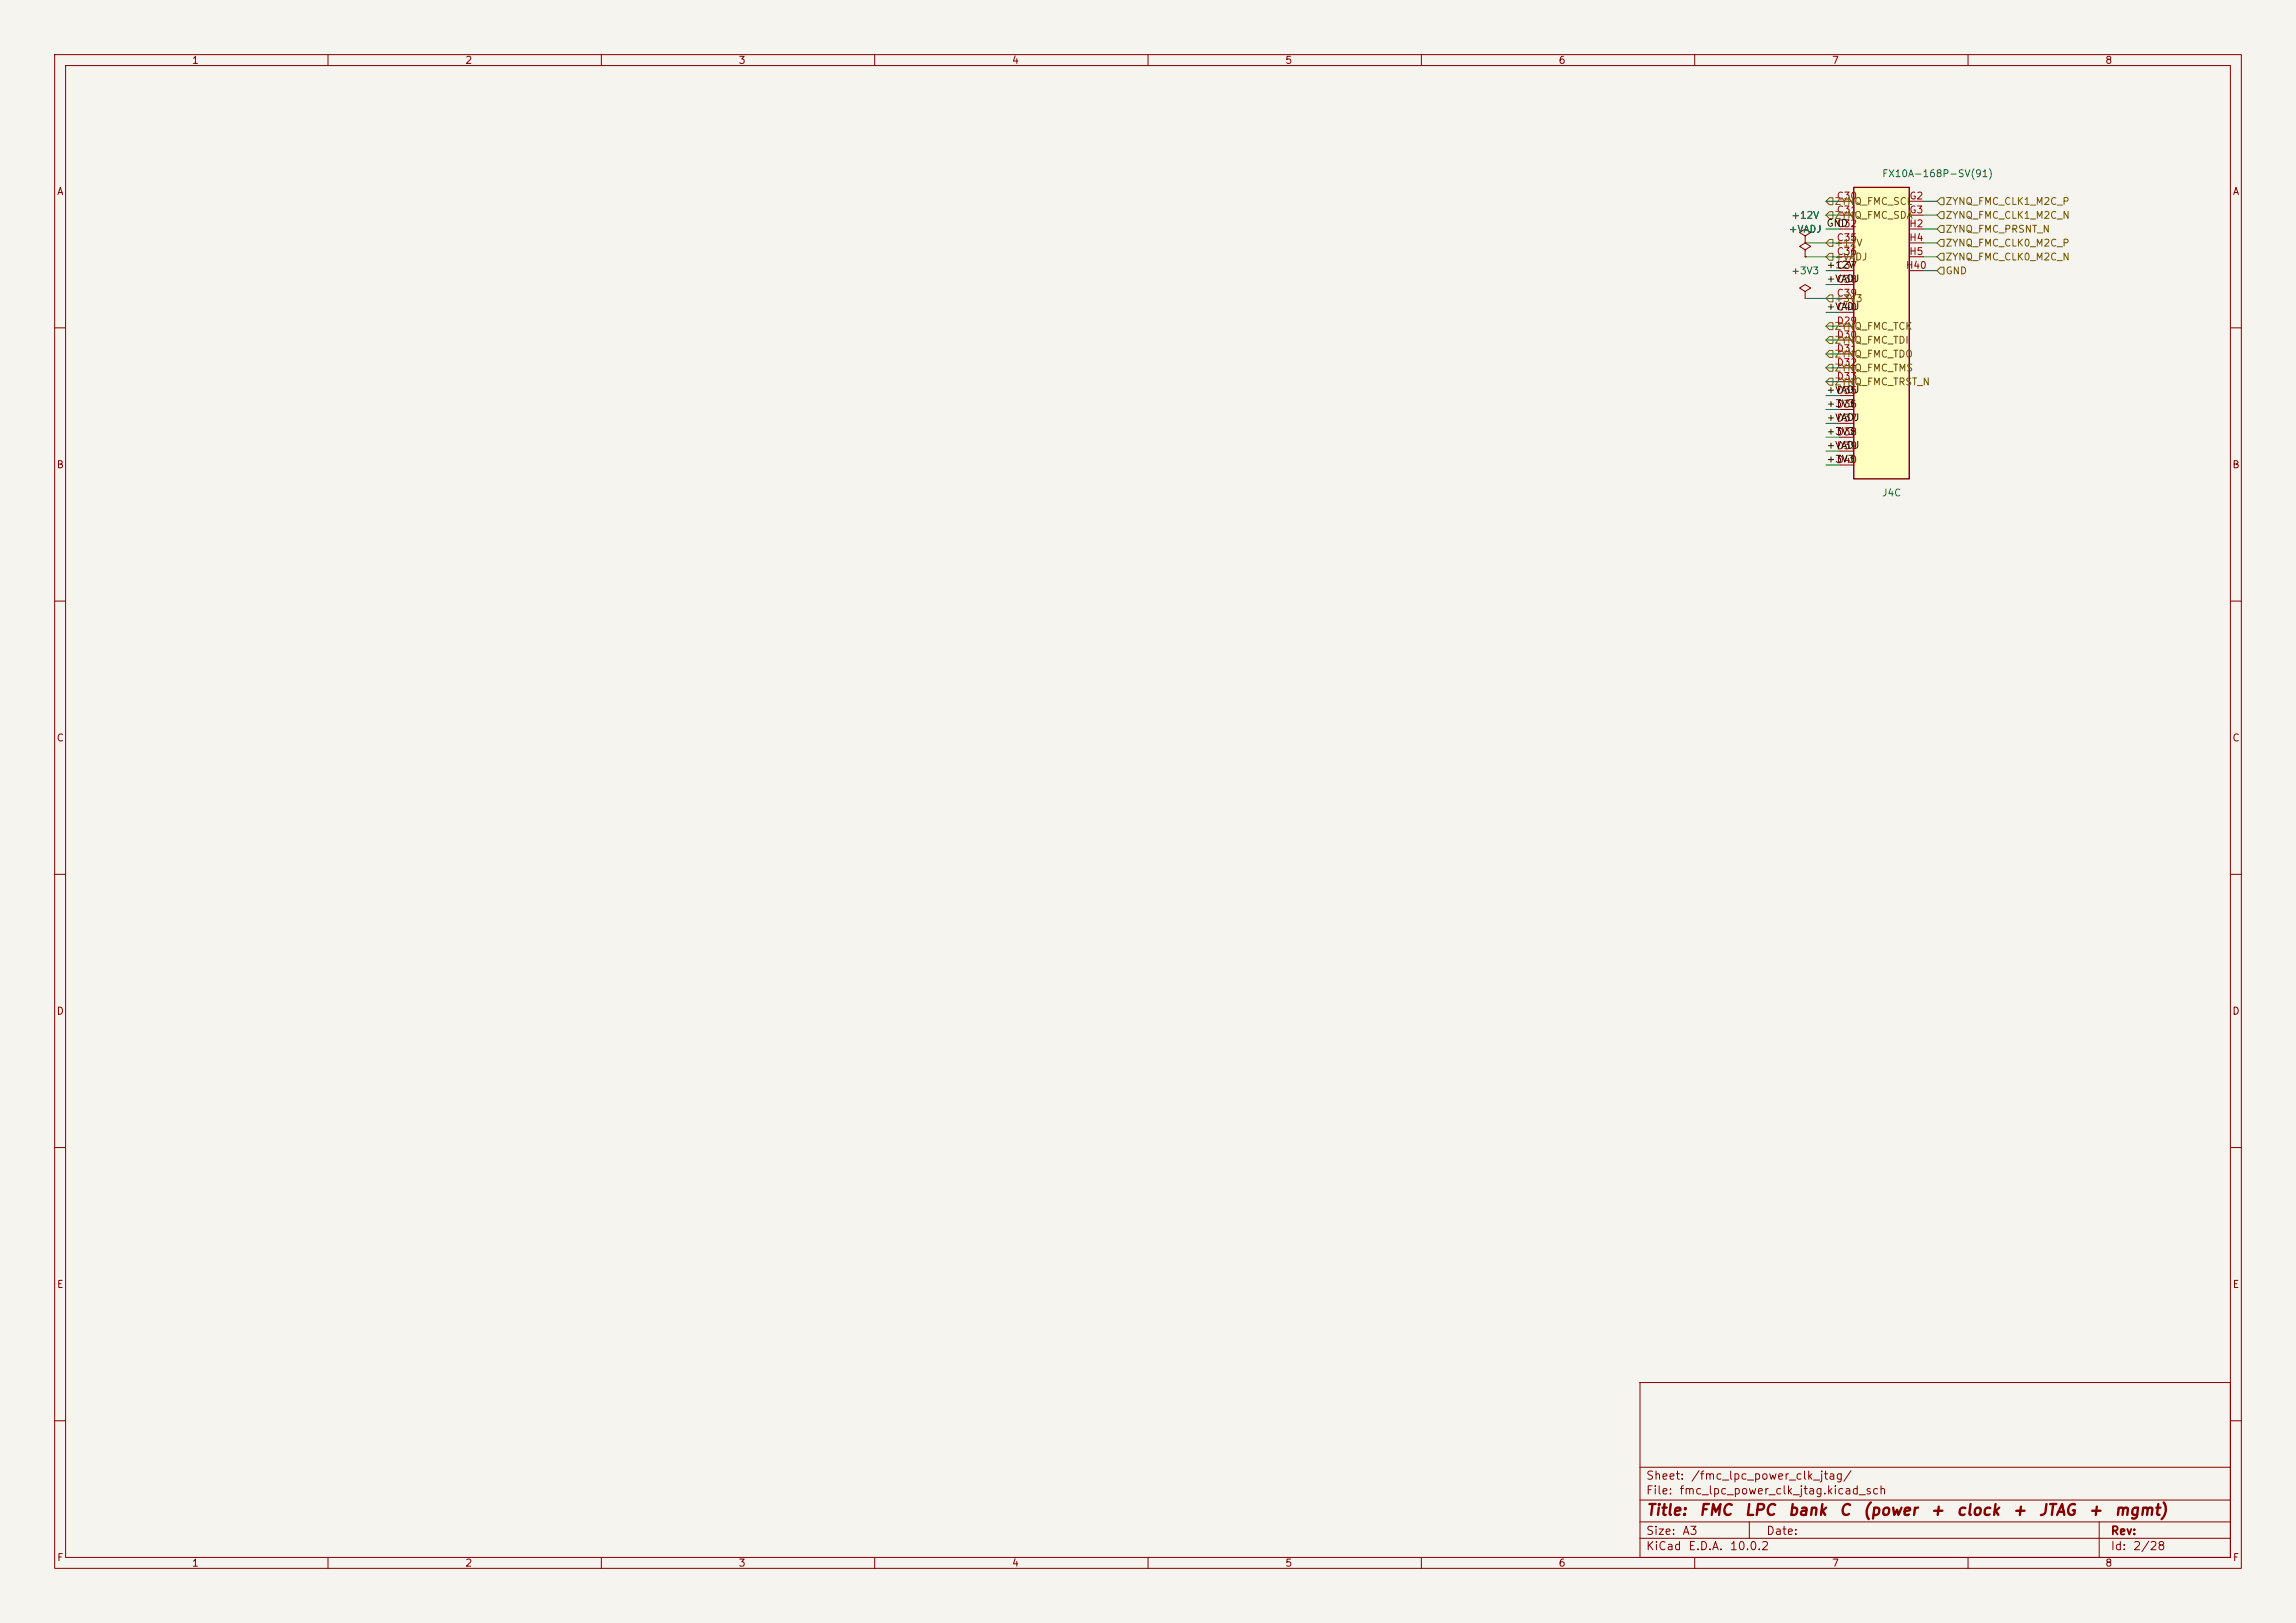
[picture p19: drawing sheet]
<svg xmlns="http://www.w3.org/2000/svg" width="420mm" height="297mm" viewBox="0 0 420 297" stroke-linecap="round" stroke-linejoin="round" font-family="sans-serif">
<defs><g id="words">
<g font-size="2" fill="#840000">
<text x="301" y="277.8">Title:</text>
<text x="310.7" y="277.8">FMC</text>
<text x="319" y="277.8">LPC</text>
<text x="326.9" y="277.8">bank</text>
<text x="336.3" y="277.8">C</text>
<text x="340.6" y="277.8">(power</text>
<text x="352.9" y="277.8">+</text>
<text x="357.7" y="277.8">clock</text>
<text x="368" y="277.8">+</text>
<text x="372.8" y="277.8">JTAG</text>
<text x="381.9" y="277.8">+</text>
<text x="386.7" y="277.8">mgmt)</text>
</g>
<g font-size="1.5" fill="#840000">
<text x="301" y="273.8">File:</text>
<text x="301" y="271.1">Sheet:</text>
<text x="307.1" y="273.8">fmc_lpc_power_clk_jtag.kicad_sch</text>
<text x="309.2" y="271.1">/fmc_lpc_power_clk_jtag/</text>
<text x="301" y="281.2">Size:</text>
<text x="307.6" y="281.2">A3</text>
<text x="323" y="281.2">Date:</text>
<text x="386" y="281.2">Rev:</text>
<text x="301" y="284">KiCad</text>
<text x="308.7" y="284">E.D.A.</text>
<text x="316.3" y="284">10.0.2</text>
<text x="386" y="284">Id:</text>
<text x="390.1" y="284">2/28</text>
</g>
<g font-size="1.3" fill="#840000">
<text x="35" y="12">1</text>
<text x="85" y="12">2</text>
<text x="135" y="12">3</text>
<text x="185" y="12">4</text>
<text x="235" y="12">5</text>
<text x="285" y="12">6</text>
<text x="335" y="12">7</text>
<text x="385" y="12">8</text>
<text x="10.3" y="36">A</text>
<text x="408.3" y="36">A</text>
<text x="10.3" y="86">B</text>
<text x="408.2" y="86">B</text>
<text x="10.3" y="136">C</text>
<text x="408.2" y="136">C</text>
<text x="10.3" y="186">D</text>
<text x="408.2" y="186">D</text>
<text x="10.3" y="236">E</text>
<text x="408.3" y="236">E</text>
<text x="10.3" y="286">F</text>
<text x="35" y="287">1</text>
<text x="85" y="287">2</text>
<text x="135" y="287">3</text>
<text x="185" y="287">4</text>
<text x="235" y="287">5</text>
<text x="285" y="287">6</text>
<text x="335" y="287">7</text>
<text x="385" y="287">8</text>
<text x="408.3" y="286">F</text>
</g>
<g font-size="1.3" fill="#006464">
<text x="344.2" y="32.7">FX10A-168P-SV(91)</text>
<text x="327.6" y="40.3">+12V</text>
<text x="327.1" y="42.9">+VADJ</text>
<text x="327.6" y="50.5">+3V3</text>
<text x="344.2" y="91.1">J4C</text>
</g>
<g font-size="1.3" fill="#0f0f0f">
<text x="334" y="41.8">GND</text>
<text x="334" y="51.9">+VADJ</text>
<text x="334" y="49.4">+12V</text>
<text x="334" y="57">+VADJ</text>
<text x="334" y="72.3">+VADJ</text>
<text x="334" y="77.3">+VADJ</text>
<text x="334" y="74.8">+3V3</text>
<text x="334" y="82.4">+VADJ</text>
<text x="334" y="79.9">+3V3</text>
<text x="334" y="85">+3V3</text>
</g>
<g font-size="1.3" fill="#725600">
<text x="335.5" y="40.3">ZYNQ_FMC_SDA</text>
<text x="335.5" y="37.8">ZYNQ_FMC_SCL</text>
<text x="355.8" y="40.3">ZYNQ_FMC_CLK1_M2C_N</text>
<text x="355.8" y="37.8">ZYNQ_FMC_CLK1_M2C_P</text>
<text x="335.5" y="48">+VADJ</text>
<text x="335.5" y="45.4">+12V</text>
<text x="355.8" y="42.9">ZYNQ_FMC_PRSNT_N</text>
<text x="355.8" y="48">ZYNQ_FMC_CLK0_M2C_N</text>
<text x="355.8" y="45.4">ZYNQ_FMC_CLK0_M2C_P</text>
<text x="355.8" y="50.5">GND</text>
<text x="335.5" y="55.6">+3V3</text>
<text x="335.5" y="63.2">ZYNQ_FMC_TDI</text>
<text x="335.5" y="65.7">ZYNQ_FMC_TDO</text>
<text x="335.5" y="60.7">ZYNQ_FMC_TCK</text>
<text x="335.5" y="68.3">ZYNQ_FMC_TMS</text>
<text x="335.5" y="70.8">ZYNQ_FMC_TRST_N</text>
</g>
<g font-size="1.3" fill="#a90000">
<text x="335.9" y="36.8">C30</text>
<text x="335.9" y="39.3">C31</text>
<text x="335.9" y="41.9">C32</text>
<text x="349.1" y="41.9">H2</text>
<text x="349.2" y="36.8">G2</text>
<text x="349.2" y="39.3">G3</text>
<text x="335.9" y="44.4">C35</text>
<text x="335.9" y="47">C36</text>
<text x="349.1" y="44.4">H4</text>
<text x="349.1" y="47">H5</text>
<text x="335.9" y="49.5">C37</text>
<text x="335.9" y="52">C38</text>
<text x="348.5" y="49.5">H40</text>
<text x="335.9" y="54.6">C39</text>
<text x="335.9" y="57.1">C40</text>
<text x="335.9" y="59.7">D29</text>
<text x="335.9" y="62.2">D30</text>
<text x="335.9" y="64.7">D31</text>
<text x="335.9" y="67.3">D32</text>
<text x="335.9" y="69.8">D33</text>
<text x="335.9" y="72.4">D35</text>
<text x="335.9" y="74.9">D36</text>
<text x="335.9" y="77.4">D37</text>
<text x="335.9" y="80">D38</text>
<text x="335.9" y="82.5">D39</text>
<text x="335.9" y="85.1">D40</text>
</g>
</g></defs>
<path d="M0 0h420v297h-420z" fill="#f5f4ef" stroke="#f5f4ef" stroke-width=".18"/>
<g fill="none" stroke="#840000" stroke-width=".18">
<path d="M10 10h400v277h-400zM12 12h396v273h-396zM60 10v2M110 10v2M160 10v2M210 10v2M260 10v2M310 10v2M360 10v2M330.2 53.3l1-.6-1-.6-1 .6 1 .6v1.3M330.2 54.6h.1M10 60h2"/>
<path d="M408 60h2M10 110h2M408 110h2M10 160h2M408 160h2M10 210h2M408 210h2M300 253h108v32h-108zM10 260h2M300 278.5h108M300 274.5h108M300 268.5h108"/>
<path d="M320 278.5v3M384 278.5v6.5M408 260h2M60 285v2M110 285v2M160 285v2M210 285v2M260 285v2M300 281.5h108M310 285v2M360 285v2"/>
</g>
<path d="M339.1 34.3h10.1v53.3h-10.1z" fill="#ffffc2"/>
<path d="M339.1 34.3h10.1v53.3h-10.1z" fill="none" stroke="#840000" stroke-width=".25"/>
<g fill="none" stroke="#840000" stroke-width=".18">
<path d="M336.5 36.8h2.6M336.5 39.4h2.6M349.2 36.8h2.6M349.2 39.4h2.6M330.2 45.7l1-.6-1-.6-1 .6 1 .6v1.3M330.2 47h.1M330.2 43.2l1-.7-1-.6-1 .6 1 .7v1.3M330.2 44.5h.1M336.5 41.9h2.6M336.5 44.5h2.6M336.5 47h2.6M336.5 49.5h2.6"/>
<path d="M336.5 52.1h2.6M336.5 54.6h2.6M336.5 57.2h2.6M336.5 59.7h2.6M349.2 41.9h2.6M349.2 44.5h2.6M349.2 47h2.6M349.2 49.5h2.6M336.5 62.2h2.6M336.5 64.8h2.6M336.5 67.3h2.6M336.5 69.9h2.6"/>
<path d="M336.5 72.4h2.6M336.5 74.9h2.6M336.5 77.5h2.6M336.5 80h2.6M336.5 82.6h2.6M336.5 85.1h2.6"/>
</g>
<g fill="none" stroke="#725600" stroke-width=".18">
<path d="M334.6 38.7h.7v1.3h-.7l-.6-.6zM334.6 36.2h.7v1.3h-.7l-.6-.7zM355 38.7h.6v1.3h-.6l-.7-.6zM355 36.2h.6v1.3h-.6l-.7-.7zM334.6 54h.7v1.2h-.7l-.6-.6zM334.6 46.4h.7v1.2h-.7l-.6-.6zM334.6 43.8h.7v1.3h-.7l-.6-.6zM334.6 59.1h.7v1.2h-.7l-.6-.6zM355 41.3h.6v1.2h-.6l-.7-.6zM355 46.4h.6v1.2h-.6l-.7-.6zM355 43.8h.6v1.3h-.6l-.7-.6zM355 48.9h.6v1.3h-.6l-.7-.7z"/>
<path d="M334.6 61.6h.7v1.3h-.7l-.6-.7zM334.6 66.7h.7v1.2h-.7l-.6-.6zM334.6 64.1h.7v1.3h-.7l-.6-.6zM334.6 69.2h.7v1.3h-.7l-.6-.6z"/>
</g>
<g fill="none" stroke="#009600" stroke-width=".18">
<path d="M334 36.8h2.5M334 39.4h2.5M351.8 36.8h2.5M351.8 39.4h2.5M330.2 44.5h6.3M330.2 54.6h6.3M330.2 47h6.3M334 57.2h2.5M334 41.9h2.5M334 59.7h2.5M334 49.5h2.5M334 52.1h2.5"/>
<path d="M351.8 41.9h2.5M351.8 44.5h2.5M351.8 49.5h2.5M351.8 47h2.5M334 64.8h2.5M334 62.2h2.5M334 77.5h2.5M334 72.4h2.5M334 74.9h2.5M334 69.9h2.5M334 67.3h2.5M334 82.6h2.5"/>
<path d="M334 85.1h2.5M334 80h2.5"/>
</g>
<use href="#words"/>
</svg>
